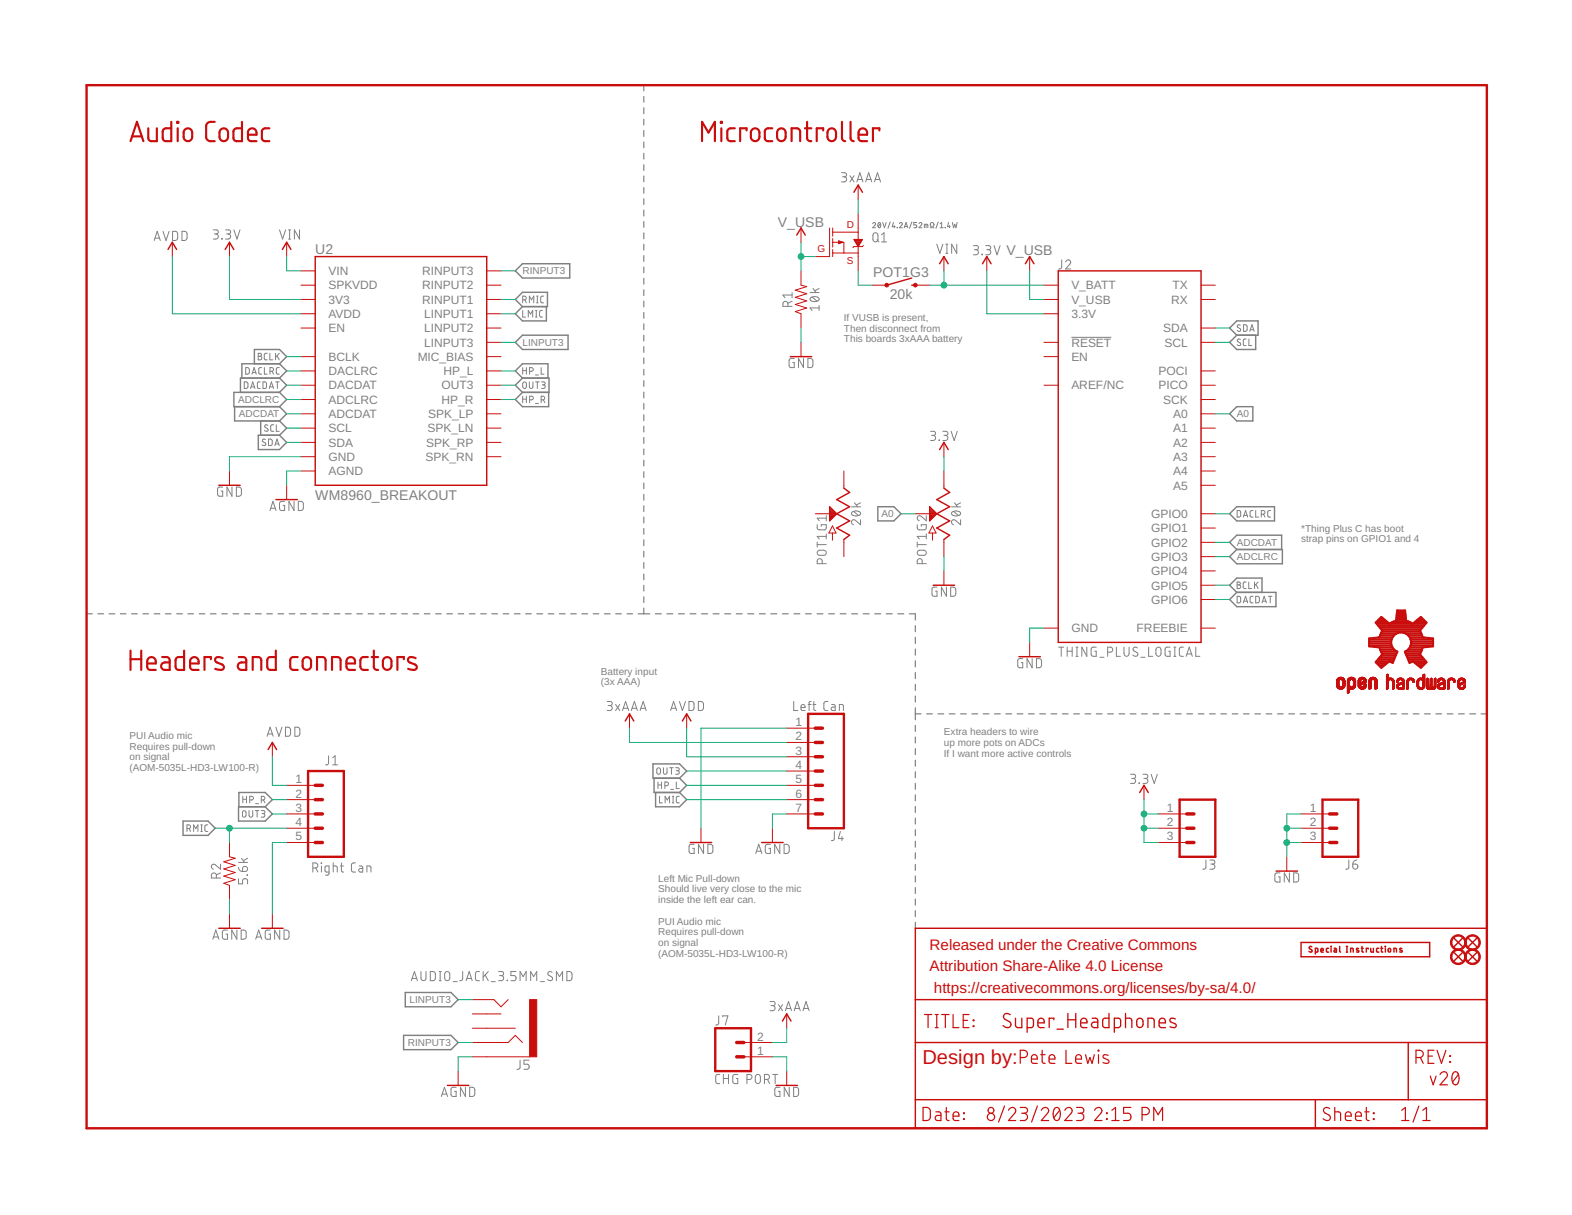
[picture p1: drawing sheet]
<svg xmlns="http://www.w3.org/2000/svg" width="279mm" height="216mm" viewBox="0 0 279 216" stroke-linecap="round" stroke-linejoin="round" font-family="sans-serif">
<defs><g id="words">
<text font-size="3.6" fill="#c90d0c" x="164" y="189.1">Design by:</text>
<g font-size="2.7" fill="#c90d0c">
<text x="165.2" y="168.8">Released under the Creative Commons</text>
<text x="165.2" y="172.6">Attribution Share-Alike 4.0 License</text>
<text x="166" y="176.4">https://creativecommons.org/licenses/by-sa/4.0/</text>
</g>
<g font-size="2.5" fill="#808080">
<text x="138.3" y="40.3">V_USB</text>
<text x="56" y="45.1">U2</text>
<text x="178.9" y="45.3">V_USB</text>
<text x="155.2" y="49.2">POT1G3</text>
<text x="158.1" y="53.2">20k</text>
<text x="56" y="88.8">WM8960_BREAKOUT</text>
</g>
<g font-size="2.1" fill="#808080">
<text x="58.4" y="51.4">SPKVDD</text>
<text x="58.4" y="48.9">VIN</text>
<text x="58.4" y="54">3V3</text>
<text x="75" y="54">RINPUT1</text>
<text x="75" y="51.4">RINPUT2</text>
<text x="75" y="48.9">RINPUT3</text>
<text x="190.4" y="54">V_USB</text>
<text x="190.4" y="51.4">V_BATT</text>
<text x="208.2" y="54">RX</text>
<text x="208.4" y="51.4">TX</text>
<text x="58.4" y="59.1">EN</text>
<text x="58.4" y="56.5">AVDD</text>
<text x="75.4" y="56.5">LINPUT1</text>
<text x="75.4" y="59.1">LINPUT2</text>
<text x="190.4" y="56.5">3.3V</text>
<text x="206.8" y="59.1">SDA</text>
<text x="58.4" y="64.1">BCLK</text>
<text x="74.2" y="64.1">MIC_BIAS</text>
<text x="75.4" y="61.6">LINPUT3</text>
<text x="190.4" y="61.6">RESET</text>
<text x="190.4" y="64.1">EN</text>
<text x="207" y="61.6">SCL</text>
<text x="58.4" y="71.7">ADCLRC</text>
<text x="58.4" y="69.2">DACDAT</text>
<text x="58.4" y="66.7">DACLRC</text>
<text x="78.5" y="69.2">OUT3</text>
<text x="78.5" y="71.8">HP_R</text>
<text x="78.8" y="66.7">HP_L</text>
<text x="190.4" y="69.2">AREF/NC</text>
<text x="205.9" y="69.2">PICO</text>
<text x="205.9" y="66.7">POCI</text>
<text x="206.8" y="71.8">SCK</text>
<text x="58.4" y="76.8">SCL</text>
<text x="58.4" y="74.3">ADCDAT</text>
<text x="76" y="76.8">SPK_LN</text>
<text x="76.1" y="74.3">SPK_LP</text>
<text x="208.5" y="74.3">A0</text>
<text x="208.5" y="76.8">A1</text>
<text x="58.4" y="81.9">GND</text>
<text x="58.4" y="79.4">SDA</text>
<text x="75.6" y="81.9">SPK_RN</text>
<text x="75.8" y="79.4">SPK_RP</text>
<text x="208.5" y="79.4">A2</text>
<text x="208.5" y="81.9">A3</text>
<text x="58.4" y="84.4">AGND</text>
<text x="208.5" y="84.4">A4</text>
<text x="208.5" y="87">A5</text>
<text x="204.6" y="94.6">GPIO1</text>
<text x="204.6" y="92.1">GPIO0</text>
<text x="204.6" y="99.7">GPIO3</text>
<text x="204.6" y="97.1">GPIO2</text>
<text x="204.6" y="107.3">GPIO6</text>
<text x="204.6" y="104.8">GPIO5</text>
<text x="204.6" y="102.2">GPIO4</text>
<text x="190.4" y="112.4">GND</text>
<text x="202" y="112.4">FREEBIE</text>
<text x="141.4" y="129">1</text>
<text x="141.4" y="131.6">2</text>
<text x="141.4" y="134.1">3</text>
<text x="141.4" y="136.7">4</text>
<text x="52.5" y="139.2">1</text>
<text x="52.5" y="141.7">2</text>
<text x="141.4" y="139.2">5</text>
<text x="141.4" y="141.7">6</text>
<text x="52.5" y="144.3">3</text>
<text x="52.5" y="146.8">4</text>
<text x="52.5" y="149.4">5</text>
<text x="141.4" y="144.3">7</text>
<text x="207.4" y="144.3">1</text>
<text x="207.4" y="146.8">2</text>
<text x="207.4" y="149.4">3</text>
<text x="232.8" y="144.3">1</text>
<text x="232.8" y="146.8">2</text>
<text x="232.8" y="149.4">3</text>
<text x="134.5" y="184.9">2</text>
<text x="134.5" y="187.4">1</text>
</g>
<g font-size="1.8" fill="#c90d0c">
<text x="150.5" y="40.5">D</text>
<text x="145.3" y="44.8">G</text>
<text x="150.5" y="46.9">S</text>
</g>
<g font-size="1.8" fill="#808080">
<text x="92.8" y="48.8">RINPUT3</text>
<text x="150" y="57">If VUSB is present,</text>
<text x="150" y="58.9">Then disconnect from</text>
<text x="92.8" y="61.5">LINPUT3</text>
<text x="150" y="60.8">This boards 3xAAA battery</text>
<text x="42.3" y="71.6">ADCLRC</text>
<text x="42.5" y="74.2">ADCDAT</text>
<text x="219.8" y="74.2">A0</text>
<text x="156.7" y="91.9">A0</text>
<text x="231.3" y="94.5">*Thing Plus C has boot</text>
<text x="219.8" y="99.6">ADCLRC</text>
<text x="219.8" y="97">ADCDAT</text>
<text x="231.3" y="96.4">strap pins on GPIO1 and 4</text>
<text x="106.8" y="119.9">Battery input</text>
<text x="106.8" y="121.8">(3x AAA)</text>
<text x="23" y="131.3">PUI Audio mic</text>
<text x="167.8" y="130.7">Extra headers to wire</text>
<text x="23" y="133.2">Requires pull-down</text>
<text x="23" y="135.1">on signal</text>
<text x="23" y="137">(AOM-5035L-HD3-LW100-R)</text>
<text x="167.8" y="132.6">up more pots on ADCs</text>
<text x="167.8" y="134.5">If I want more active controls</text>
<text x="117" y="156.7">Left Mic Pull-down</text>
<text x="117" y="158.6">Should live very close to the mic</text>
<text x="117" y="160.5">inside the left ear can.</text>
<text x="117" y="164.3">PUI Audio mic</text>
<text x="117" y="166.2">Requires pull-down</text>
<text x="117" y="168.1">on signal</text>
<text x="117" y="170">(AOM-5035L-HD3-LW100-R)</text>
<text x="72.8" y="178.3">LINPUT3</text>
<text x="72.5" y="185.9">RINPUT3</text>
</g>
</g></defs>
<g fill="none" stroke="#808080" stroke-width=".21">
<path d="M114.4 15.1v1.1M114.4 17.1v1.1M114.4 19.2v1M114.4 21.2v1M114.4 23.2v1M114.4 25.2v1M114.4 27.2v1.1M114.4 29.3v1M114.4 31.3v1M114.4 33.3v1M114.4 35.3v1M114.4 37.3v1.1"/>
<path d="M114.4 39.4v1M114.4 41.4v1M114.4 43.4v1M114.4 45.4v1M114.4 47.5v1M114.4 49.5v1M114.4 51.5v1M114.4 53.5v1M114.4 55.5v1.1M114.4 57.6v1M114.4 59.6v1M114.4 61.6v1"/>
<path d="M114.4 63.6v1M114.4 65.6v1.1M114.4 67.6v1.1M114.4 69.7v1M114.4 71.7v1M114.4 73.7v1M114.4 75.7v1.1M114.4 77.7v1.1M114.4 79.8v1M114.4 81.8v1M114.4 83.8v1M114.4 85.8v1"/>
<path d="M114.4 87.9v1M114.4 89.9v1M114.4 91.9v1M114.4 93.9v1M114.4 95.9v1.1M114.4 98v1M114.4 100v1M15.4 109.1h1M17.4 109.1h1M19.4 109.1h1M21.4 109.1h1M23.4 109.1h1"/>
<path d="M25.4 109.1h1M27.4 109.1h1M29.4 109.1h1M31.4 109.1h1M33.4 109.1h1M35.4 109.1h1M37.4 109.1h1M39.4 109.1h1M41.4 109.1h1M43.4 109.1h1M45.4 109.1h1M47.4 109.1h1"/>
<path d="M49.4 109.1h1M51.4 109.1h1M53.4 109.1h1M55.4 109.1h1M57.4 109.1h1M59.4 109.1h1M61.4 109.1h1M63.4 109.1h1M65.4 109.1h1M67.4 109.1h1M69.4 109.1h1M71.4 109.1h1"/>
<path d="M73.4 109.1h1M75.4 109.1h1M77.4 109.1h1M79.4 109.1h1M81.4 109.1h1M83.4 109.1h1M85.4 109.1h1M87.4 109.1h1M89.4 109.1h1M91.4 109.1h1M93.4 109.1h1M95.4 109.1h1"/>
<path d="M97.4 109.1h1M99.4 109.1h1M101.4 109.1h1M103.4 109.1h1M105.4 109.1h1M107.4 109.1h1M109.4 109.1h1M111.4 109.1h1M113.4 109.1h2.1M114.4 102v1M114.4 104v1M114.4 106v1.1"/>
<path d="M114.4 108.1v1M116.5 109.1h1M118.5 109.1h1.1M120.6 109.1h1M122.6 109.1h1.1M124.7 109.1h1.1M126.7 109.1h1.1M128.8 109.1h1.1M130.9 109.1h1M132.9 109.1h1.1M135 109.1h1M137 109.1h1.1"/>
<path d="M139.1 109.1h1M141.1 109.1h1.1M143.2 109.1h1M145.2 109.1h1.1M147.3 109.1h1M149.3 109.1h1.1M151.4 109.1h1M153.4 109.1h1.1M155.5 109.1h1M157.5 109.1h1.1M159.6 109.1h1M161.6 109.1h1.1v1.1"/>
<path d="M162.7 111.2v1M162.7 113.2v1.1M162.7 115.3v1.1M162.7 117.4v1.1M162.7 119.5v1.1M162.7 121.6v1.1M162.7 123.7v1.1M162.7 125.8v2.1M162.7 128.9v1.1M162.7 131v1M162.7 133v1.1M162.7 135.1v1"/>
<path d="M162.7 137.1v1.1M162.7 139.2v1.1M162.7 126.9h1M164.7 126.9h1M166.7 126.9h1M168.7 126.9h1M170.7 126.9h1M172.7 126.9h1.1M174.8 126.9h1M176.8 126.9h1M178.8 126.9h1M180.8 126.9h1"/>
<path d="M182.8 126.9h1M184.8 126.9h1M186.8 126.9h1M188.8 126.9h1M190.8 126.9h1.1M192.8 126.9h1.1M194.9 126.9h1M196.9 126.9h1M198.9 126.9h1M200.9 126.9h1M202.9 126.9h1M204.9 126.9h1"/>
<path d="M206.9 126.9h1M208.9 126.9h1.1M210.9 126.9h1.1M213 126.9h1M215 126.9h1M217 126.9h1M219 126.9h1M221 126.9h1M223 126.9h1M225 126.9h1M227.1 126.9h.9M229.1 126.9h1"/>
<path d="M231.1 126.9h1M233.1 126.9h1M235.1 126.9h1M237.1 126.9h1M239.1 126.9h1M241.1 126.9h1M243.1 126.9h1.1M245.2 126.9h1M247.2 126.9h1M249.2 126.9h1M251.2 126.9h1M253.2 126.9h1"/>
<path d="M255.2 126.9h1M257.2 126.9h1M259.2 126.9h1M261.2 126.9h1.1M263.2 126.9h1.1M162.7 141.2v1.1M162.7 143.3v1.1M162.7 145.4v1M162.7 147.4v1.1M162.7 149.5v1M162.7 151.5v1.1M162.7 153.6v1.1"/>
<path d="M162.7 155.7v1M162.7 157.7v1.1M162.7 159.8v1M162.7 161.8v1.1M162.7 163.9v1.1"/>
</g>
<g fill="none" stroke="#808080" stroke-width=".18">
<path d="M149.6 30.7h.5a.36 .36 0 0 1 .4 .4 .36 .36 0 0 1-.4 .3h-.3M150 31.4a.46 .46 0 0 1 .5 .5 .46 .46 0 0 1-.5 .4h-.4M151.1 31.2l.7 1.1M151.8 31.2l-.7 1.1M152.3 32.3l.5-1.6 .6 1.6M152.4 31.9h.8M153.9 32.3l.5-1.6 .5 1.6M154 31.9h.8M155.1 39.8a.26 .26 0 0 1 .4-.3 .26 .26 0 0 1 .1 .5l-.5 .5h.5M155.4 32.3l.6-1.6 .5 1.6M155.6 31.9h.8M156.2 39.6a.44 .44 0 0 1 .3 .4 .44 .44 0 0 1-.3 .4l-.2-.4z"/>
<path d="M156.5 39.8l-.4 .5M156.9 39.5l.3 1 .3-1M158.2 39.4l-.4 1.2M158.8 39.5l-.2 .8h.5M159.9 39.8a.26 .26 0 0 1 .3-.3 .26 .26 0 0 1 .1 .5l-.4 .5h.5M162.1 39.4l-.5 1.2M162.9 39.5h-.5v.5h.4l.1 .2-.1 .2-.4 .1M163.3 39.8a.26 .26 0 0 1 .4-.3 .26 .26 0 0 1 .1 .5l-.5 .5h.6M164.6 39.9v.6M166.8 39.4l-.5 1.2M167.1 39.8l.3-.3v1M168.6 39.5l-.2 .8h.5"/>
<path d="M169.3 39.5l.2 1 .2-.6 .2 .6 .2-1M27.4 42.7l.5-1.6 .6 1.6M27.5 42.3h.9M29 41.1l.5 1.6 .6-1.6M30.7 41.1h.4a.43 .43 0 0 1 .5 .5l-.1 1-.8 .1zM32.3 41.1l.8 .1a1.3 1.3 0 0 1 .1 1.2l-.2 .3h-.7zM37.9 40.9h.6a.36 .36 0 0 1 .3 .3 .36 .36 0 0 1-.3 .4h-.4M38.4 41.6a.46 .46 0 0 1 .4 .4 .46 .46 0 0 1-.4 .5h-.5M39.4 42.4l.1 .1zM40.1 40.9h.5a.36 .36 0 0 1 .4 .3 .36 .36 0 0 1-.4 .4h-.3M40.6 41.6a.46 .46 0 0 1 .4 .4 .46 .46 0 0 1-.4 .5h-.5M41.6 40.9l.5 1.6 .6-1.6"/>
<path d="M49.7 40.9l.5 1.6 .6-1.6M51.3 42.5h.3M51.3 40.9h.3M51.5 40.9v1.6M53.2 40.9v1.6l-.9-1.6v1.6M92.9 53.3h.5l.1-.3v-.3l-.6-.1v1.2M92.9 55.2v1.1h.5M93.3 53.3l.3 .5M93.9 56.3v-1.1l.4 .6 .4-.6v1.1M94.1 53.8v-1.2l.4 .7 .4-.7v1.2M95.2 56.3h.2M95.2 55.2h.2"/>
<path d="M95.3 55.2v1.1M95.4 52.6h.2M95.4 53.8h.2M95.5 52.6v1.2M96.4 55.2h-.4l-.1 .2v.8l.2 .1h.3M96.6 52.6l-.4 .1-.1 .2 .1 .8 .4 .1M140 54.4v-.4a.44 .44 0 0 0-.4-.5 .44 .44 0 0 0-.5 .5v.4h1.7M140.8 53.5l-.8 .4M140.8 52.4h-1.7l.4 .5M140.8 52v.9M144 52h1.6M144.1 52.9a1 1 0 0 1 1.5 .2 .95 .95 0 0 1-1.6 0z"/>
<path d="M144.3 52.8l.9 .7M144.5 51.3l.6 .7M145.6 54.7h-1.6l.3 .5M145.6 54.3v.9M145.6 51.3l-.8 .4M155.3 41.5l.1-.1a.44 .44 0 0 1 .6 .4v.7a.44 .44 0 0 1-.4 .5 .44 .44 0 0 1-.4-.5zM155.9 42.6l.3 .4M156.7 41.7l.4-.3v1.6M156.7 43h.9M158.9 40.1v.4M159.4 40.5h.1M160.7 40.5l.3-1 .4 1"/>
<path d="M160.8 40.2h.5M164.3 40.5v-.6h.6v.6M165.4 40.5h.1v-.3a.36 .36 0 0 1-.1-.5 .36 .36 0 0 1 .5 0 .36 .36 0 0 1-.1 .5v.3h.2M166.5 43.4l.5 1.6 .6-1.6M167.1 40.5h.5M168 40.5h.1M168.1 45h.4M168.1 43.4h.4M168.3 43.4v1.6M168.8 40.1v.4M170.1 43.4v1.6l-1-1.6v1.6M173 43.6h.5a.36 .36 0 0 1 .4 .4 .36 .36 0 0 1-.4 .4h-.3"/>
<path d="M173.5 44.4a.46 .46 0 0 1 .4 .4 .46 .46 0 0 1-.4 .5h-.5M174.5 45.2l.1 .1zM175.2 43.6h.5a.36 .36 0 0 1 .4 .4 .36 .36 0 0 1-.4 .4h-.3M175.6 44.4a.46 .46 0 0 1 .5 .4 .46 .46 0 0 1-.5 .5h-.4M176.7 43.6l.5 1.7 .6-1.7M188.7 46.2v1.4l-.2 .2h-.3M189.4 46.5a.45 .45 0 0 1 .6-.3 .45 .45 0 0 1 .2 .7l-.8 .9h.9M190.4 59.9h7.1M220.5 57.8l-.4-.1-.2 .3 .5 .4a.29 .29 0 0 1 0 .4 .29 .29 0 0 1-.4 0l-.1-.1M221 57.7h.5l.1 .2v.8l-.3 .2h-.3zM222.1 58.9l.4-1.2 .4 1.2M222.2 58.6h.6"/>
<path d="M43.4 67.9h.5l.1 .2v.7l-.1 .2h-.5zM43.7 65.3h.4l.2 .2v.7l-.2 .3h-.4zM44.5 69l.4-1.1 .4 1.1M44.6 68.7h.6M44.8 66.5l.4-1.2 .4 1.2M44.9 66.2h.6M45.9 62.8l.5 .1 .1 .2-.3 .2 .3 .3a.28 .28 0 0 1-.3 .3h-.3zM45.9 63.3h.3M46.2 67.9h-.3l-.2 .2 .1 .9h.4M46.5 65.3l-.4 .1-.1 .2v.7l.5 .2M46.7 67.9h.5l.1 .2v.7l-.1 .2h-.5zM47 65.3v1.2h.5"/>
<path d="M47.2 78.1l-.4-.1-.2 .3 .1 .1 .4 .3a.32 .32 0 0 1 0 .5 .32 .32 0 0 1-.5-.2M47.5 62.8h-.4l-.1 .3v.7l.1 .1h.4M47.6 75.6l-.3-.1-.2 .1v.3l.4 .3a.32 .32 0 0 1 0 .5 .32 .32 0 0 1-.5-.2M47.7 78h.5l.2 .2v.8l-.2 .2h-.5zM47.9 69l.3-1.1 .4 1.1M47.9 68.7h.6M48 62.8v1.1h.5M48 66l.6-.2v-.4l-.6-.1v1.2M48.4 66l.2 .5M48.6 75.5h-.4l-.1 .2v.8l.5 .1M48.9 79.2l.3-1.2 .4 1.2M48.9 78.9h.6"/>
<path d="M49 67.9h.6M49 62.8v1.1M49.1 75.5v1.1h.5M49.2 63.2l.4 .7M49.3 67.9v1.1M49.6 65.3l-.4 .1-.1 .2v.7l.5 .2M49.6 62.8l-.6 .7M92.9 65.3v1.2M92.9 70.4v1.2M92.9 65.8h.7M92.9 70.9h.7M93 67.9h.3l.3 .3-.1 .7-.2 .1h-.3l-.1-.3z"/>
<path d="M93.6 65.3v1.2M93.6 70.4v1.2M94.1 67.9v1l.2 .1 .4-.1v-1M94.1 66l.6-.2v-.4l-.6-.1v1.2M94.1 71.1l.6-.2v-.4l-.6-.1v1.2M95.2 66.6h.5M95.2 71.7h.5M95.2 67.9h.6M95.5 67.9v1.1M96.2 71.1l.6-.2v-.4l-.6-.1v1.2M96.2 65.3v1.2h.5M96.2 67.9h.6l.1 .2-.1 .3h-.4"/>
<path d="M96.6 68.4l.2 .1v.4l-.6 .1M96.6 71.1l.2 .5M141.2 63.7h-.6l-.3 .2v1.2l.2 .2h.7v-.9h-.3M142.8 63.7v1.6l-.9-1.6v1.6M143.6 63.7l.8 .1 .1 1.1a.43 .43 0 0 1-.5 .4h-.4zM165.4 76.6h.5a.36 .36 0 0 1 .4 .4 .36 .36 0 0 1-.4 .4h-.3M165.8 77.4a.46 .46 0 0 1 .5 .4 .46 .46 0 0 1-.5 .5h-.4M166.9 78.2l.1 .1zM167.6 76.6h.5a.36 .36 0 0 1 .4 .4 .36 .36 0 0 1-.4 .4h-.3M168 77.4a.46 .46 0 0 1 .5 .4 .46 .46 0 0 1-.5 .5h-.4M169.1 76.6l.5 1.7 .5-1.7M220.5 60.3a.29 .29 0 0 0-.5 0 .29 .29 0 0 0 0 .4l.4 .2a.32 .32 0 0 1 0 .5 .32 .32 0 0 1-.5-.1"/>
<path d="M221.5 60.2l-.4 .1-.1 .2v.8l.5 .1M222 60.2v1.2h.5M39.6 86.6h-.7l-.2 .2v1l.2 .4h.7v-.9h-.3M41.2 86.6v1.6l-.9-1.6v1.6M42 86.6h.5a.43 .43 0 0 1 .4 .4v.7a.43 .43 0 0 1-.4 .5h-.5zM48 90.7l.5-1.6 .6 1.6M48.1 90.3h.8M50.6 89.1h-.7l-.2 .2v1.1l.2 .3h.7v-.9h-.3M52.3 89.1v1.6l-.9-1.6v1.6M53 89.1h.5a.43 .43 0 0 1 .4 .4v.8a.43 .43 0 0 1-.4 .4h-.5zM145.2 93.2l.1 .7 .2 .2h1.1l.2-.2 .1-.7h-.9v.3M145.2 96.8h1.7"/>
<path d="M145.2 96.3v.9M145.4 97.9a1.3 1.3 0 0 1 1.2-.1 .45 .45 0 0 1 .2 .5 .45 .45 0 0 1-.4 .4h-.7a.44 .44 0 0 1-.4-.3 .44 .44 0 0 1 .1-.5zM146.9 95.3h-1.7l.4 .5M146.9 91.6v.9M146.9 94.9v.9M146.9 92.1h-1.7l.4 .4M151.3 90.1h1.7M151.4 91a1 1 0 0 1 1.6 .2 .95 .95 0 0 1-1.7 0zM151.7 90.9l.9 .7M151.9 89.3l.5 .8M153 92.4v.9l-.9-.8a.45 .45 0 0 0-.7 .1 .45 .45 0 0 0 .3 .7M153 89.3l-.8 .4"/>
<path d="M163 93.2v.7l.2 .2h1.2l.2-.2v-.7h-.9v.3M163 96.3v.9M163 96.8h1.6M163.2 97.9a1.3 1.3 0 0 1 1.2-.1 .45 .45 0 0 1 .2 .5 .45 .45 0 0 1-.4 .4h-.7a.44 .44 0 0 1-.5-.3 .44 .44 0 0 1 .2-.5zM164.6 91.6v.9l-.9-.7a.45 .45 0 0 0-.7 .1 .45 .45 0 0 0 .4 .6M164.6 95.3h-1.6l.4 .5M164.6 94.9v.9M169.1 90.1h1.6M169.2 91a1 1 0 0 1 1.5 .2 .97 .97 0 0 1-1.6 0zM169.5 90.9l.9 .7M169.7 89.3l.5 .8M170.7 92.4v.9l-.9-.8a.45 .45 0 0 0-.7 .1 .45 .45 0 0 0 .4 .7"/>
<path d="M170.7 89.3l-.7 .4M219.9 90.7h.4l.2 .2v.8l-.2 .2h-.4zM221 91.9l.4-1.2 .4 1.2M221.1 91.6h.6M222.7 90.7l-.4 .1-.1 .2v.7l.5 .2M223.2 90.7v1.2h.5M224.2 91.4l.6-.2v-.4l-.6-.1v1.2M224.6 91.4l.2 .5M225.8 90.7l-.4 .1-.1 .2v.7l.5 .2M146.1 100.2v-.5a.44 .44 0 0 0-.4-.4 .44 .44 0 0 0-.5 .4v.5h1.7M163.9 100.2v-.5a.44 .44 0 0 0-.4-.4 .44 .44 0 0 0-.5 .4v.5h1.6M166.5 104.3l-.6 .1-.2 .1v1.1l.2 .3 .6 .1v-.9h-.2"/>
<path d="M168.2 104.3v1.7l-.9-1.7v1.7M169 104.3h.4a.43 .43 0 0 1 .5 .5l-.1 1-.8 .2zM181.8 117l-.7 .1-.2 .1v1.1l.2 .3 .7 .1v-.9h-.3M183.5 117v1.7l-1-1.7v1.7M184.2 117h.5a.44 .44 0 0 1 .4 .5v.7a.47 .47 0 0 1-.4 .5h-.5zM188.2 115h.9M188.6 115v1.6M189.7 115v1.6M189.7 115.7h.9M190.6 115v1.6M191.2 115h.4M191.2 116.6h.4"/>
<path d="M191.4 115v1.6M193.2 115v1.6l-.9-1.6v1.6M194.8 115h-.6l-.2 .2-.1 1 .1 .3 .8 .1v-.9h-.2M195.5 116.8h.7M196.9 115.9h.4a.44 .44 0 0 0 .5-.5 .44 .44 0 0 0-.5-.4h-.4v1.6M198.4 115v1.6h.7M199.8 115v1.2a.46 .46 0 0 0 .4 .4 .46 .46 0 0 0 .5-.4v-1.2M202.1 115.1a.41 .41 0 0 0-.5-.1 .41 .41 0 0 0-.1 .6l.6 .4a.37 .37 0 0 1 .1 .5 .37 .37 0 0 1-.5 .1l-.4-.2M202.8 116.8h.7M204.2 115v1.6h.7M205.6 115.1l.1-.1a.44 .44 0 0 1 .7 .4v.8a.46 .46 0 0 1-.5 .4 .46 .46 0 0 1-.5-.4v-.8zM208 115h-.7l-.2 .2v1l.2 .4h.7v-.9h-.3"/>
<path d="M208.6 115h.4M208.6 116.6h.4M208.8 115v1.6M210.3 115h-.5l-.2 .4v1l.4 .2h.3M210.8 116.6l.6-1.6 .5 1.6M211 116.2h.8M212.5 115v1.6h.8M219.9 103.4l.5 .1v.3l-.2 .1 .3 .3-.2 .3-.4 .1zM219.9 106h.4l.2 .2v.6l-.2 .3h-.4zM219.9 103.9h.3M221 107.1l.4-1.1 .4 1.1M221.1 106.8h.6"/>
<path d="M221.5 103.4h-.4l-.1 .3v.7l.1 .2h.4M222 103.4v1.2h.5M222.7 106h-.4l-.1 .2v.8l.2 .1h.3M223 103.4v1.2M223.2 106h.4l.2 .2v.6l-.2 .3h-.4zM223.2 103.9l.4 .7M223.6 103.4l-.6 .7M224.3 107.1l.4-1.1 .4 1.1M224.4 106.8h.6M225.4 106h.7M225.8 106v1.1M47.5 130.8l.5-1.6 .6 1.6"/>
<path d="M47.6 130.4h.8M49 129.2l.6 1.6 .5-1.6M50.7 129.2l.8 .1a1.3 1.3 0 0 1 .1 1.3l-.2 .2h-.7zM52.4 129.2h.5a.43 .43 0 0 1 .4 .5v.7a.43 .43 0 0 1-.4 .4h-.5zM58.4 134.3v1.4l-.2 .2h-.3M59.1 135.9h.9M59.1 134.7l.5-.4v1.6M107.9 124.7h.6a.36 .36 0 0 1 .3 .3 .36 .36 0 0 1-.3 .4h-.4M108.4 125.4a.44 .44 0 0 1 .4 .4 .44 .44 0 0 1-.4 .5h-.5M109.4 125.2l.8 1.1M110.2 125.2l-.8 1.1M110.6 126.3l.6-1.6 .5 1.6"/>
<path d="M110.8 125.9h.8M112.2 126.3l.6-1.6 .5 1.6M112.4 125.9h.8M113.8 126.3l.5-1.6 .6 1.6M113.9 125.9h.8M116.8 136.6l.2-.2 .3 .2 .1 .7-.3 .3-.3-.2zM116.9 139v1.1M116.9 139.5h.7M117.6 139v1.1M117.9 136.4v1l.3 .2 .3-.2 .1-1M118.2 139.6l.5-.1v-.4l-.5-.1v1.1M119 136.4h.7"/>
<path d="M119.2 126.3l.5-1.6 .6 1.6M119.3 125.9h.8M119.3 136.4v1.2M120.1 136.4h.4l.2 .2-.1 .3h-.4M120.2 139v1.1h.5M120.4 136.9l.3 .3v.3l-.6 .1M120.8 124.7l.5 1.6 .5-1.6M122.4 124.7h.5a.43 .43 0 0 1 .5 .4v.7a.43 .43 0 0 1-.5 .5h-.5zM124.1 124.7l.8 .1a1.3 1.3 0 0 1 .1 1.2l-.2 .2-.7 .1zM141.1 124.7v1.6h.7M142.4 125.7h.7a.38 .38 0 0 0-.3-.5 .38 .38 0 0 0-.4 .3l.1 .7 .6 .1M143.6 125.2h.6"/>
<path d="M144.2 124.7h-.3l-.1 .2v1.4M144.5 125.2h.5M144.7 124.7v1.4l.3 .2M147.2 124.7h-.5l-.3 .3 .1 1 .2 .2 .5 .1M147.8 125.2h.5l.1 .1v1l-.6-.1v-.4l.6-.2M149.2 126.3v-1.1h.4l.3 .1v1M200.9 137.6h.6a.37 .37 0 0 1 .3 .4 .37 .37 0 0 1-.3 .3h-.4M201.4 138.3a.44 .44 0 0 1 .4 .5 .44 .44 0 0 1-.4 .4h-.5M202.4 139.1l.1 .1zM203.1 137.6h.6a.37 .37 0 0 1 .3 .4 .37 .37 0 0 1-.3 .3h-.4M203.6 138.3a.44 .44 0 0 1 .4 .5 .44 .44 0 0 1-.4 .4h-.5M204.6 137.6l.5 1.6 .6-1.6"/>
<path d="M33.2 147.2l.6-.1v-.4l-.6-.1v1.1M33.6 147.2l.3 .5M34.4 147.7v-1.1l.4 .6 .4-.6v1.1M35.7 146.6h.3M35.7 147.7h.3M35.8 146.6v1.1M36.9 146.6h-.4l-.1 .2v.8l.5 .1M38.5 156v-.4a.44 .44 0 0 0-.5-.5 .44 .44 0 0 0-.4 .5v.4h1.6M39.2 153.6v.9l-.9-.8a.44 .44 0 0 0-.7 .1 .44 .44 0 0 0 .3 .7M39.2 155.1l-.7 .4M42.4 156.1v1h.7v-.6a.45 .45 0 0 1 .5-.4 .45 .45 0 0 1 .4 .4v.6M42.4 154.1a.7 .7 0 0 0 .7 .8"/>
<path d="M42.4 153.2h1.6M42.9 152.5l.6 .7M43.2 141.5v1.2M43.2 142h.6M43.2 144.1h.3l.2 .1v.8l-.2 .2-.4-.2zM43.2 154.1a.46 .46 0 0 1 .8 .1 .46 .46 0 0 1-.4 .7h-.5zM43.8 141.5v1.2M43.9 155.4l.1 .2zM44 152.5l-.8 .4M44.3 144v.9l.2 .3 .4-.2v-1M44.4 142.2l.6-.2v-.4l-.6-.1v1.2M45.4 144h.6"/>
<path d="M45.4 142.8h.6M45.7 144v1.2M46.4 142.2l.6-.2v-.4l-.6-.1v1.2M46.4 144l.5 .1 .2 .2-.2 .2-.3 .1M46.8 144.6l.2 .1v.4l-.6 .1M46.8 142.2l.3 .5M55.6 154.2h.4a.46 .46 0 0 0 .5-.4 .46 .46 0 0 0-.5-.5h-.4v1.7M56.1 154.2l.4 .8M57.1 153.3l.1 .1zM57.1 153.9v1.1M58.5 155l-.6-.1-.1-.1v-.7l.1-.2h.6v1.3l-.2 .3h-.5M59.2 153.9l.7 .1v1"/>
<path d="M59.2 153.3v1.7M60.5 153.9h.5M60.7 153.3v1.5l.3 .2M63.2 153.3l-.5 .1-.2 .3v1l.2 .2 .5 .1M63.8 153.9h.5l.2 .3v.8l-.6-.1-.1-.2v-.2l.7-.2M65.2 155v-1.1l.7 .1v1M117.2 141.5v1.2h.5M118.2 142.7v-1.2l.4 .7 .4-.7v1.2M119.2 140.3h.5M119.5 142.7h.3M119.5 141.5h.3M119.6 141.5v1.2"/>
<path d="M120.7 141.5h-.3l-.2 .3v.7l.5 .2M123.4 150h-.6l-.3 .3v1l.2 .3 .7 .1v-1h-.3M125.1 150v1.7l-1-1.7v1.7M125.8 150l.6 .1 .3 .2v.9a.43 .43 0 0 1-.4 .5h-.5zM134.3 151.7l.6-1.7 .5 1.7M134.5 151.3h.8M136.9 150h-.5l-.3 .3-.1 1 .2 .3 .7 .1v-1h-.2M138.6 150v1.7l-.9-1.7v1.7M139.4 150l.7 .2a1.3 1.3 0 0 1 .1 1.2l-.2 .2-.6 .1zM148.3 147.7v1.5l-.2 .2h-.3M149.4 147.7l-.4 1.3h.9M149.6 148.7v.7"/>
<path d="M214.3 152.8v1.4l-.2 .2-.3 .1M215 152.8h.6a.36 .36 0 0 1 .3 .4 .36 .36 0 0 1-.3 .3h-.4M215.5 153.5a.46 .46 0 0 1 .4 .5 .46 .46 0 0 1-.4 .5h-.5M227.5 155.1h-.6l-.3 .2v1.1l.2 .3h.7v-.9h-.3M229.2 155.1v1.6l-.9-1.6v1.6M229.9 155.1h.5a.44 .44 0 0 1 .4 .5v.7a.43 .43 0 0 1-.4 .4h-.5zM239.7 152.8v1.4l-.2 .2-.3 .1M240.4 153.5h.6a.45 .45 0 0 1 .3 .5 .45 .45 0 0 1-.4 .4 .45 .45 0 0 1-.5-.4zM241.2 152.8a.74 .74 0 0 0-.8 .7M37.8 166.9l.6-1.6 .5 1.6M38 166.5h.8M40.4 165.3h-.6l-.2 .2-.1 1 .3 .4h.6v-.9h-.2"/>
<path d="M42.1 165.3v1.6l-.9-1.6v1.6M42.9 165.3h.4a.43 .43 0 0 1 .5 .4v.8a.43 .43 0 0 1-.5 .4h-.4zM45.4 166.9l.6-1.6 .5 1.6M45.6 166.5h.8M48 165.3h-.6l-.2 .2-.1 1 .3 .4h.6v-.9h-.2M49.7 165.3v1.6l-.9-1.6v1.6M50.5 165.3h.4a.43 .43 0 0 1 .5 .4v.8a.43 .43 0 0 1-.5 .4h-.4zM73.1 174.3l.6-1.7 .5 1.7M73.2 173.9h.9M74.8 172.6v1.2a.44 .44 0 0 0 .5 .5 .44 .44 0 0 0 .4-.5v-1.2M76.5 172.6h.4a.43 .43 0 0 1 .5 .5v.7a.44 .44 0 0 1-.5 .5h-.4zM78.1 172.6h.3"/>
<path d="M78.1 174.3h.3M78.2 172.6v1.7M79.2 172.8l.3-.2 .3 .2a1.33 1.33 0 0 1 .1 1.2l-.4 .3a.44 .44 0 0 1-.5-.5zM80.5 174.4h.8M82.2 172.6v1.4l-.2 .2-.3 .1M82.8 174.3l.6-1.7 .5 1.7M83 173.9h.8M85.2 172.6l-.5 .1-.2 .3 .1 1.2 .6 .1M85.9 172.6v1.7M86.2 173.3l.6 1M86.8 172.6l-.9 1M87.3 174.4h.7"/>
<path d="M88.6 172.6h.6a.36 .36 0 0 1 .3 .4 .36 .36 0 0 1-.3 .4h-.4M89.1 173.4a.46 .46 0 0 1 .4 .4 .46 .46 0 0 1-.4 .5h-.5M90.1 174.2l.1 .1zM91.7 172.6h-.9v.8h.6a.46 .46 0 0 1 .3 .4 .46 .46 0 0 1-.3 .5h-.6M92.4 174.3v-1.7l.6 .9 .5-.9v1.7M94.3 174.3v-1.7l.5 .9 .6-.9v1.7M96.1 174.4h.7M98.1 172.8l-.5-.1-.2 .3 .1 .2 .5 .4a.41 .41 0 0 1 .1 .6 .41 .41 0 0 1-.6 0l-.2-.2M98.9 174.3v-1.7l.5 .9 .6-.9v1.7M100.8 172.6h.4a.43 .43 0 0 1 .5 .5v.7a.44 .44 0 0 1-.5 .5h-.4zM136.9 178h.5a.36 .36 0 0 1 .4 .3 .36 .36 0 0 1-.4 .4h-.3M137.3 178.7a.46 .46 0 0 1 .5 .4 .46 .46 0 0 1-.5 .5h-.4"/>
<path d="M138.4 178.5l.7 1.1M139.1 178.5l-.7 1.1M139.6 179.6l.5-1.6 .6 1.6M139.7 179.2h.8M141.2 179.6l.5-1.6 .5 1.6M141.3 179.2h.8M142.7 179.6l.6-1.6 .5 1.6M142.9 179.2h.8M78.4 194.8l.6-1.6 .5 1.6M78.6 194.4h.8M81.1 193.2h-.7l-.2 .2v1.1l.2 .3h.7v-.9h-.3M82.7 193.2v1.6l-.9-1.6v1.6"/>
<path d="M83.5 193.2h.4a.43 .43 0 0 1 .5 .5l-.1 1-.8 .1zM92.4 188.4v1.4l-.2 .2h-.3M94 188.4h-.9v.7h.6a.46 .46 0 0 1 .4 .5 .46 .46 0 0 1-.4 .4h-.6M127.7 180.5v1.4l-.2 .2h-.3M127.9 190.9h-.5l-.2 .4v1l.2 .2 .5 .1M128.5 180.7v-.2h.9l-.5 1.6M128.6 190.9v1.7M128.6 191.6h.9M129.5 190.9v1.7M131.1 190.9h-.6l-.2 .2-.1 1.1 .3 .3 .6 .1v-1h-.2M132.8 191.8h.4a.44 .44 0 0 0 .5-.4 .44 .44 0 0 0-.5-.5h-.4v1.7M134.4 191.1l.1-.2a.46 .46 0 0 1 .6 .5v.7a.46 .46 0 0 1-.4 .5 .46 .46 0 0 1-.5-.5v-.7z"/>
<path d="M135.9 191.8h.4a.44 .44 0 0 0 .5-.4 .44 .44 0 0 0-.5-.5h-.4v1.7M136.4 191.8l.4 .8M137.3 190.9h.9M137.8 190.9v1.7M138.6 193.2h-.7l-.2 .2 .1 1.3 .8 .1v-.9h-.3M140.3 193.2v1.6l-.9-1.6v1.6M141.1 193.2h.4a.43 .43 0 0 1 .4 .5l-.1 1-.7 .1z"/>
</g>
<g fill="none" stroke="#808080" stroke-width=".25">
<path d="M91.6 53.2l1.3-1.3h4.4v2.6h-4.4zM91.6 48.1l1.3-1.2h8.4v2.5h-8.4zM92.9 54.5l-1.3 1.3 1.3 1.2h4.2v-2.5M218.5 58.3l1.3-1.3h3.8v2.6h-3.8zM219.8 59.6l-1.3 1.2 1.3 1.3h3.4v-2.5M41.7 72.3v2.5h8M45.2 64.6v-2.5h4.5l1.2 1.3-1.2 1.2M45.9 77.3h3.8l1.2 1.3-1.2 1.3h-3.8zM46.3 74.8v2.5M49.7 74.8l1.2 1.3-1.2 1.2M49.7 64.6h-6.7v2.6M49.7 67.2h-7v2.5"/>
<path d="M49.7 69.7h-8.1v2.6h8.1M49.7 64.6l1.2 1.3-1.2 1.3M49.7 67.2l1.2 1.3-1.2 1.2M49.7 69.7l1.2 1.3-1.2 1.3M49.7 72.3l1.2 1.2-1.2 1.3M91.6 60.8l1.3-1.2h8.1v2.5h-8.1zM92.9 67.2l-1.3-1.3 1.3-1.3h4.5v2.6M92.9 67.2h4.7v2.5h-4.7M92.9 69.7l-1.3 1.3 1.3 1.3h4.6v-2.6M92.9 67.2l-1.3 1.3 1.3 1.2M218.5 73.5l1.3-1.2h2.9v2.5h-2.9zM156 90h2.9l1.2 1.3-1.2 1.3h-2.9z"/>
<path d="M218.5 91.3l1.3-1.3h6.7v2.6h-6.7zM218.5 98.9l1.3-1.3h8.1v2.6h-8.1zM219.8 97.6l-1.3-1.2 1.3-1.3h8v2.5M219.8 105.3l-1.3-1.3 1.3-1.3h4.5v2.6M219.8 105.3h7v2.5h-7l-1.3-1.3zM116.1 135.7h4.7l1.2 1.3-1.2 1.3h-4.7zM116.2 138.3v2.5h4.6M120.8 138.3l1.2 1.3-1.2 1.2M32.5 145.9h4.5l1.2 1.3-1.2 1.2h-4.5zM42.4 143.4h4.7l1.3 1.2-1.3 1.3h-4.7zM42.5 143.4v-2.6h4.6l1.3 1.3-1.3 1.3M116.5 140.8v2.6h4.3l1.2-1.3-1.2-1.3"/>
<path d="M72 176.4h8.2l1.2 1.2-1.2 1.3h-8.2zM71.7 184h8.5l1.2 1.3-1.2 1.2h-8.5z"/>
</g>
<g fill="none" stroke="#c90d0c" stroke-width=".21">
<path d="M147.4 92.5h.1M147.4 92.3h.3M147.4 92.1h.5M147.4 92h.7M147.4 91.8h.8M147.4 91.6h1M147.4 91.5h1.2M147.4 91.3h1.3M147.4 91.1h1.1M147.4 90.9h1M147.4 90.8h.8M147.4 90.6h.6"/>
<path d="M147.4 90.4h.4M147.4 90.3h.3M147.4 90.1h.1M147.4 90l1.3 1.3-1.3 1.3zM165.2 90l1.3 1.3-1.3 1.3zM165.2 92.5h.1M165.2 92.3h.3M165.2 92.1h.5M165.2 92h.6M165.2 91.8h.8M165.2 91.6h1M165.2 91.5h1.1"/>
<path d="M165.2 91.3h1.3M165.2 91.1h1.1M165.2 90.9h.9M165.2 90.8h.8M165.2 90.6h.6M165.2 90.4h.4M165.2 90.3h.2M165.2 90.1h.1M164.1 196.8h.8l.4 .4v1.5l-.4 .4h-.8zM164.3 180.3h1.3M165 180.3v2.3M166.2 180.3h.6"/>
<path d="M166.2 182.6h.6M166.3 197.6h.7l.2 .2v1.3h-.6a.46 .46 0 0 1-.4-.4 .46 .46 0 0 1 .4-.5h.6M166.5 180.3v2.3M167.4 180.3h1.3M167.9 197.6h.8M168 180.3v2.3M168.2 196.8v2.1l.2 .2h.3M169.4 198.3h1a.54 .54 0 0 0-.3-.7 .54 .54 0 0 0-.7 .5l.1 .9 .9 .1M169.4 180.3v2.3h1M171.2 181.3h.8M171.3 197.8h.1v.1h-.1zM171.3 198.8h.1v.1h-.1z"/>
<path d="M172.2 180.3h-1v2.3h1M173 181.3h.1v.1h-.1zM173 182.3h.1v.1h-.1zM178.5 196.5l-1 2.9M179.2 197.3a.64 .64 0 0 1 1-.5 .64 .64 0 0 1 .1 1l-1.1 1.3h1.3M181.3 187.9h.7a.65 .65 0 0 0 .6-.6 .65 .65 0 0 0-.6-.7h-.7v2.4M181.3 196.8h.8a.52 .52 0 0 1 .5 .5 .52 .52 0 0 1-.5 .5h-.5M182 197.8a.65 .65 0 0 1 .6 .7 .65 .65 0 0 1-.6 .6h-.7M183.3 188.2h1.1a.55 .55 0 0 0-.4-.8 .55 .55 0 0 0-.7 .5l.1 .9 1 .2M184.4 196.5l-1.1 2.9M185 187.4h.8M185.1 197.3a.64 .64 0 0 1 .9-.5 .64 .64 0 0 1 .2 1l-1.1 1.3h1.3"/>
<path d="M185.2 186.6l.1 2.1 .2 .2 .3 .1M186.5 188.2h1a.55 .55 0 0 0-.4-.8 .55 .55 0 0 0-.6 .5l.1 .9 .9 .2M187.4 197a.55 .55 0 0 1 .7-.2 .55 .55 0 0 1 .3 .6 1.48 1.48 0 0 1-.4 1.7h-.2a1.08 1.08 0 0 1-.6-1.4zM188.3 197.3l-1 1.3M189.3 197.3a.65 .65 0 0 1 .9-.5 .65 .65 0 0 1 .2 1l-1.1 1.3h1.3M189.5 186.6v2.4h1M191.2 188.2h1a.55 .55 0 0 0-.3-.8 .55 .55 0 0 0-.7 .5l.1 .9 .9 .2M191.3 196.8h.8a.52 .52 0 0 1 .5 .5 .52 .52 0 0 1-.5 .5h-.5M192 197.8a.65 .65 0 0 1 .6 .7 .65 .65 0 0 1-.6 .6h-.7M192.9 187.4l.4 1.6 .4-1.1 .4 1.1 .4-1.6M194.5 197.3a.64 .64 0 0 1 1-.5 .64 .64 0 0 1 .1 1l-1.1 1.3h1.4M195.2 186.6h.1v.2h-.1z"/>
<path d="M195.2 187.4v1.6M196.7 198.8h.1v.1h-.1zM196.7 197.8h.1v.1h-.1zM197 187.5a.59 .59 0 0 0-1 .2l.1 .3 .8 .3a.33 .33 0 0 1 .2 .4 .33 .33 0 0 1-.3 .3l-.8-.2M197.6 199.1h1.3M197.6 197.3l.7-.5v2.3M201 196.8h-1.3v1h.8a.66 .66 0 0 1 .5 .7 .66 .66 0 0 1-.5 .6h-.8M203 198.1h.6a.65 .65 0 0 0 .7-.7 .65 .65 0 0 0-.7-.6h-.6v2.3M205.1 199.1v-2.3l.7 1.3 .8-1.3v2.3M236.3 197a.58 .58 0 0 0-.8-.1 .58 .58 0 0 0 0 .9l.7 .3a.54 .54 0 0 1 .2 .8 .54 .54 0 0 1-.8 .2l-.4-.3M237.2 197.6l1 .1 .1 1.4M237.2 196.8v2.3"/>
<path d="M239.1 198.3h1.1a.54 .54 0 0 0-.4-.7 .54 .54 0 0 0-.7 .5l.1 .9 1 .1M240.9 198.3h1.1a.54 .54 0 0 0-.4-.7 .54 .54 0 0 0-.7 .5l.1 .9 1 .1M242.6 197.6h.8M242.8 196.8l.1 2.1 .2 .2h.3M244.1 198.8h.1v.1h-.1zM244.1 197.8h.1v.1h-.1zM249.1 199.1h1.3M249.1 197.3l.7-.5v2.3M251.7 187.9h.6a.65 .65 0 0 0 .7-.6 .65 .65 0 0 0-.7-.7h-.6v2.4M252.2 196.5l-1.1 2.9M252.5 187.9l.5 1.1M252.9 199.1h1.3"/>
<path d="M252.9 197.3l.6-.5v2.3M253.8 187.7h.8M254.2 191.2l.5 1.6 .5-1.6M254.9 186.6h-1.1v2.4h1.1M255.4 186.6l.8 2.4 .8-2.4M255.9 190.9a.65 .65 0 0 1 1-.4 .65 .65 0 0 1 .2 1l-1.2 1.3h1.4M257.7 187.6h.1v.1h-.1zM257.7 188.6h.1v.2h-.1zM258.3 190.6a.53 .53 0 0 1 .6-.1 .53 .53 0 0 1 .3 .5 1.53 1.53 0 0 1-.4 1.7l-.1 .1a1.4 1.4 0 0 1-.4-2.2zM259.2 190.9l-1 1.4"/>
<circle cx="176.1" cy="197.3" r=".52"/>
<circle cx="176.1" cy="198.5" r=".65"/>
</g>
<g fill="none" stroke="#c90d0c" stroke-width=".38">
<path d="M23.2 25.1l1.1-3.4 1.2 3.4M23.5 24.2h1.7M26.4 22.8v1.9l.2 .3 .3 .1h1v-2.3M30.4 21.7v3.4l-1.3-.1-.2-.5 .1-1.4 .5-.3h.9M31.5 21.7h.2v.1h-.2zM31.6 22.8v2.3M32.8 23.1a.76 .76 0 0 1 .8-.3 .76 .76 0 0 1 .6 .8v.7a.76 .76 0 0 1-.8 .8 .76 .76 0 0 1-.8-.8l.1-1zM38.2 21.7h-.8a.77 .77 0 0 0-.8 .7v1.9a.74 .74 0 0 0 .8 .8h.8M39.2 23.1a.76 .76 0 0 1 .8-.3 .76 .76 0 0 1 .5 .8v.7a.76 .76 0 0 1-.7 .8 .76 .76 0 0 1-.8-.8v-.7zM43 21.7v3.4l-1.3-.1-.2-.5 .1-1.4 .5-.3h.9M44.1 23.9h1.5a.8 .8 0 0 0-.5-1.1 .8 .8 0 0 0-1 .8v1.1l.2 .3 1.3 .1M47.9 22.8h-1l-.2 .3-.2 .3 .2 1.4 .2 .3h1"/>
<path d="M124.8 25.1v-3.4l1.1 1.9 1.2-1.9v3.4M128.1 21.7h.2v.1h-.2zM128.2 22.8v2.3M130.6 22.8h-1l-.2 .3-.1 .3 .1 1.4 .2 .3h1M132.7 23.2v-.4h-1.1v2.3M133.8 22.9a.76 .76 0 0 1 1.2 .7v.7a.76 .76 0 0 1-.8 .8 .76 .76 0 0 1-.7-.8v-1zM137.3 22.8h-1l-.3 .3-.1 .3 .1 1.4 .3 .3h1M138.4 22.9a.76 .76 0 0 1 1.2 .7v.7a.76 .76 0 0 1-.7 .8 .76 .76 0 0 1-.8-.8l.1-1zM140.7 25.1v-2.3h.9l.5 .3 .1 .3v1.7M143.1 22.8h1.1M143.4 21.7l.1 3 .2 .3 .5 .1M146.3 23.2v-.4h-1.1v2.3"/>
<path d="M147.4 22.9a.76 .76 0 0 1 1.2 .7v.7a.76 .76 0 0 1-.8 .8 .76 .76 0 0 1-.7-.8v-1zM149.6 21.7l.1 3 .2 .3 .3 .1M151.2 21.7v3l.2 .3 .3 .1M152.6 23.9h1.5a.8 .8 0 0 0-.5-1.1 .8 .8 0 0 0-1 .8v1.1l.2 .3 1.3 .1M156.3 23.2v-.4h-1.1v2.3M23.2 115.6v3.4M23.2 117.1h1.9M25.1 115.6v3.4M26.2 117.9h1.5a.8 .8 0 0 0-.5-1.1 .8 .8 0 0 0-1 .7v1.1l.2 .3 1.3 .1M28.8 116.8h1l.3 .2 .1 .3v1.7h-.9a.67 .67 0 0 1-.7-.6 .67 .67 0 0 1 .7-.7h.9M32.7 115.6v3.4l-1.3-.1-.2-.4 .1-1.5 .3-.2h1.1M33.8 117.9h1.5a.8 .8 0 0 0-.5-1.1 .8 .8 0 0 0-1 .7v1.1l.2 .3 1.3 .1"/>
<path d="M37.5 117.1v-.3h-1.2v2.2M39.6 116.9l-.6-.1a.53 .53 0 0 0-.7 .2 .53 .53 0 0 0 .2 .7l1 .4a.5 .5 0 0 1 .3 .5 .5 .5 0 0 1-.5 .4l-1.1-.1M42.4 116.8h1l.4 .4v1.8h-.9a.67 .67 0 0 1-.7-.6 .67 .67 0 0 1 .7-.7h.9M44.9 119v-2.2h1.1l.3 .2 .1 2M49 115.6v3.4h-1.1l-.4-.4 .1-1.6 .3-.2h1.1M52.9 116.8h-.9l-.3 .2-.1 .3 .1 1.5 .3 .2h.9M54.1 116.9a.76 .76 0 0 1 .8-.1 .76 .76 0 0 1 .4 .7v.8a.75 .75 0 0 1-.8 .7 .75 .75 0 0 1-.7-.7v-1zM56.3 119v-2.2h1.2l.3 .2 .1 2M59 119v-2.2h1.1l.3 .2 .1 2M61.6 117.9h1.5a.8 .8 0 0 0-.5-1.1 .8 .8 0 0 0-1 .7v1l.2 .4 1.3 .1M65.4 116.8h-.9l-.3 .2-.1 .3v1.2l.1 .3 .3 .2h.9M66.1 116.8h1.1"/>
<path d="M66.4 115.6l.1 3 .2 .3 .5 .1M68.4 116.9a.76 .76 0 0 1 1.2 .6v.8a.76 .76 0 0 1-.8 .7 .76 .76 0 0 1-.7-.7v-1zM71.8 117.1v-.3h-1.2v2.2M73.9 116.9l-.6-.1a.53 .53 0 0 0-.7 .2 .53 .53 0 0 0 .2 .7l1 .4a.49 .49 0 0 1 .3 .5 .49 .49 0 0 1-.5 .4l-1.1-.1M243.4 114.7h3.9M243.4 114.3h3.8M243.4 114h3.8M243.4 113.6h3.9M244.7 117.5h2.9M244.7 110.5h1.8M244.7 117.8h1.8M244.7 110.8h8.6"/>
<path d="M244.9 113.3h2.6M245 117.1h2.8M245 111.2h8.1M245 110.2h1.1M245 118.2h1.1M245.2 115l-1.8-.1v-1.4l1.8-.2 .5-1.2-1.2-1.5 1-1 1.5 1.2 1.1-.5 .2-1.8h1.4l.2 1.8 1.2 .5 1.4-1.2 1 1-1.2 1.5 .6 1.2 1.8 .2v1.4l-1.8 .1M245.2 115h2.3M245.2 116.8h2.7M245.3 111.5h7.5M245.3 115.4h2.5M245.3 112.9h2.4M245.4 109.8h.3"/>
<path d="M245.4 118.5h.3M245.4 112.6h2.8M245.4 115.7h2.8M245.5 116.4h2.6M245.6 111.9h6.9M245.6 112.2h6.9M245.6 116.1h2.6M247.5 113.3a1.76 1.76 0 0 0 .8 2.5l-.8 2-.5-.3-1.5 1.2-1-1 1.2-1.5-.5-1.2M247.5 113.3a1.79 1.79 0 0 1 3.1 0M247.6 110.5h2.9M248.2 110.2h1.7M248.2 109.8h1.7"/>
<path d="M248.2 109.5h1.6M248.3 109.1h1.5M248.3 108.8h1.4M249.8 116.1h2.6M249.8 115.7h2.8M249.9 112.6h2.7M250 116.4h2.5M250.1 116.8h2.7M250.3 117.1h2.8M250.3 115.4h2.5M250.3 112.9h2.5M250.4 117.5h3"/>
<path d="M250.6 115h2.3M250.6 113.3h2.5M250.6 113.3a1.8 1.8 0 0 1-.9 2.5l.8 2 .6-.3 1.4 1.2 1-1-1.2-1.5 .6-1.2M250.7 114.7h4M250.7 113.6h4M250.8 114.3h3.9M250.8 114h3.9M251.5 110.5h1.9M251.5 117.8h1.9M251.9 110.2h1.1M252 118.2h1M252.3 109.8h.4"/>
<path d="M252.4 118.5h.3"/>
</g>
<g fill="none" stroke="#c90d0c" stroke-width=".18">
<path d="M152.5 32.9v2.5M152.5 38v4.5M30.6 43.1v2.5M40.8 43.1v2.5M50.9 43.1v2.5M53.5 55.8h2.5M53.5 53.2h2.5M53.5 50.7h2.5M53.5 58.3h2.5M53.5 48.1h2.5M86.5 55.8h2.5M86.5 53.2h2.5"/>
<path d="M86.5 50.7h2.5M86.5 58.3h2.5M86.5 48.1h2.5M142.4 48.1v2.6l1 .2-2 .7 2 .6-2 .6 2 .7-2 .6 2 .6-2 .7 1 .4v2.5M142.4 40.5v2.6M147.4 40.5v5.1h-2.5M148 43.1h2v1.9M148 40.5v1.5M148 42.4v1.5M148 44.3v1.3M148 45h4.5M148 41.3h4.5"/>
<path d="M149.1 43.2h.2M149.1 43.1h.6M149.1 43h.5M149.1 42.9h.1M149.1 42.8l.7 .3-.7 .2zM151.8 42.5h1.5l-.8 1.3zM151.8 42.6h1.4M151.9 42.7h1.3M152 42.9h1.1M152 43h1M152.1 43.1h.9M152.2 43.2h.7"/>
<path d="M152.3 43.3h.5M152.3 43.5h.4M152.4 43.6h.3M152.5 43.7h.1M152.5 43.8v4.3M153.5 43.6l-.2 .2h-1.5l-.2 .2M155.1 50.7h2.5M162.7 50.7h2.5M167.8 45.6v2.5M175.4 45.6v2.5M183 45.6v2.5M185.5 55.8h2.6"/>
<path d="M185.5 53.2h2.6M185.5 50.7h2.6M213.5 53.2h2.5M213.5 50.7h2.5M213.5 58.3h2.5M53.5 68.5h2.5M53.5 63.4h2.5M53.5 73.5h2.5M53.5 76.1h2.5M53.5 78.6h2.5M53.5 71h2.5M53.5 65.9h2.5"/>
<path d="M86.5 60.8h2.5M86.5 68.5h2.5M86.5 63.4h2.5M86.5 73.5h2.5M86.5 76.1h2.5M86.5 78.6h2.5M86.5 71h2.5M86.5 65.9h2.5M142.4 60.8v2.6M167.8 78.6v2.6M185.5 60.8h2.6M185.5 68.5h2.6"/>
<path d="M185.5 63.4h2.6M213.5 60.8h2.5M213.5 68.5h2.5M213.5 73.5h2.5M213.5 76.1h2.5M213.5 78.6h2.5M213.5 71h2.5M213.5 65.9h2.5M40.8 83.7v2.5M50.9 86.2v2.6M53.5 81.2h2.5M53.5 83.7h2.5"/>
<path d="M86.5 81.2h2.5M144.9 91.3h2.5M148 93.5l.6 1.2h-1.3zM148 94.7v1.3M150 83.7v3M150 95.9v3M162.7 91.3h2.5M165.7 93.5l.7 1.2h-1.3zM165.7 94.7v1.3M167.8 83.7v3M167.8 95.9v3M213.5 98.9h2.5"/>
<path d="M213.5 96.4h2.5M213.5 81.2h2.5M213.5 83.7h2.5M213.5 86.2h2.5M213.5 93.8h2.5M213.5 91.3h2.5M167.8 101.5v2.5M183 114.2v2.5M185.5 111.6h2.6M213.5 106.5h2.5M213.5 104h2.5M213.5 101.5h2.5"/>
<path d="M213.5 111.6h2.5M246.4 120h.3M246.4 119.9h.3M246.5 119.9h.2M246.5 119.8h.2M246.6 119.8h.1M252.9 120h.3M252.9 119.9h.3M253 119.9h.2M253 119.8h.2M253.1 119.8h.1M48.4 131.9v2.6"/>
<path d="M50.9 139.6h5.1M111.9 126.9v2.5M122 126.9v2.5M139.8 139.6h5.1M139.8 129.4h5.1M139.8 131.9h5.1M139.8 134.5h5.1M139.8 137h5.1M203.3 139.6v2.5M237.6 121.8h.4M237.6 121.7h.4M237.6 121.6h.4"/>
<path d="M237.6 121.5h.4M237.6 121.4h.4M237.6 121.3h.4M237.6 121.2h.4M237.6 121.1h.4M237.6 121h.4M237.6 120.9h.4M237.6 122h.5M237.6 121.9h.4M237.6 122l.6 .1M237.6 120.7h1.4M237.7 122.1h1.2"/>
<path d="M237.7 122.1h1.3M237.7 120.7h1.2M237.7 120.6h1.2M237.7 122.2h1.2M237.8 120.6h1M237.8 122.3h1M237.8 120.5h1M237.9 120.5h.8M237.9 122.4h.8M238 122.4h.7M238 120.4h.7M238 121h-.4"/>
<path d="M238 120.9h-.4M238 120.8l-.4 .1M238.1 122.4h.4M238.1 120.4h.4M238.1 120.8h-.5M238.2 120.8h-.6M238.4 120.8h.6M238.4 122.1h.6M238.5 122h.5M238.5 120.8h.5M238.5 121.9h.5M238.5 120.8l.5 .1"/>
<path d="M238.6 120.9h.4M238.6 121.9h.4M238.6 121.8h.4M238.6 121h.4M238.6 121.7h.4M238.6 121.6h.4M238.6 121.5h.4M238.6 121.4h.4M238.6 121.3h.4M238.6 121.2h.4M238.6 121.1h.4M238.9 122.2h-1.2"/>
<path d="M239 122h-.5M239.5 123.1h.2M239.5 123h.4M239.5 122.9h.4M239.5 122.8h.4M239.5 122.7h.4M239.5 122.6h.4M239.5 122.5h.4M239.5 122.3h1.2M239.5 122.1h1.4M239.5 122l.6 .1M239.5 122h.6"/>
<path d="M239.5 122h.5M239.5 121.9h.4M239.5 121.8h.4M239.5 121.7h.4M239.5 121.6h.4M239.5 121.5h.4M239.5 121.4h.4M239.5 121.3h.4M239.5 121.2h.4M239.5 121.1h.4M239.5 121h.4M239.5 120.9h.4"/>
<path d="M239.5 123.2h.1M239.6 120.7h1.3M239.6 120.7h1.2M239.6 120.6h1.2M239.7 120.6h1M239.7 120.5h1M239.8 120.5h.8M239.8 123.1h-.3M239.9 123h-.4M239.9 120.4h.7M239.9 122.4l-.4 .1M239.9 121h-.4"/>
<path d="M239.9 120.9h-.4M240 120.8l-.5 .1M240 122.4h.4M240 120.4h.4M240.1 120.8h-.6M240.3 122.1h.6M240.3 120.8h.6M240.4 122h.5M240.4 120.8h.5M240.5 122h.4M240.5 120.8h.4M240.5 121.9h.4"/>
<path d="M240.5 120.9h.4M240.6 122.4h-1.1M240.6 121.8h.3M240.6 121.7h.3M240.6 121.6h.3M240.6 121.5h.3M240.6 121.4h.3M240.6 121.3h.3M240.6 121.2h.3M240.6 121.1h.3M240.6 121h.3M240.7 122.3h-1.2"/>
<path d="M240.8 122.2l-1.3 .1M240.8 122.2h-1.3M240.8 122.1l-1.3 .1M241.4 122h.5M241.4 121.9h.5M241.4 121.9h.4M241.4 121.8h.4M241.4 121.5h.9M241.4 121.3h1.4M241.4 121.2l.4 .1M241.4 121.2h.4M241.4 121.1h.4"/>
<path d="M241.4 121h.4M241.4 120.9h.4M241.4 120.9h.5M241.4 122h.6M241.4 122l.6 .1M241.5 122.1h1.3M241.5 120.7h1.3M241.5 122.1h1.2M241.5 120.6h1.2M241.6 122.2h1.1M241.6 120.6h1.1M241.6 122.3h1"/>
<path d="M241.7 122.3h.9M241.7 120.5h.9M241.7 120.5h.8M241.7 122.4h.8M241.8 120.4h.7M241.8 122.4h.7M241.8 121.8h-.4M241.8 121h-.4M241.9 121.7l-.5 .1M241.9 121.3h.9M241.9 120.8l-.5 .1M241.9 122.4h.4"/>
<path d="M241.9 120.4h.4M242 121.7h-.6M242 120.8h-.6M242 121.2h.8M242.1 121.6l-.7 .1M242.1 121.2h.7M242.1 121.6h-.7M242.2 121.1h.6M242.2 122.1h.6M242.2 120.8h.6M242.3 121.6h-.9M242.3 122h.5"/>
<path d="M242.3 121.1h.5M242.3 120.8h.5M242.4 122h.4M242.4 120.8l.4 .1M242.4 120.9h.4M242.4 121.9h.4M242.4 121.1h.4M242.4 121.5h-1M242.4 121h.4M242.4 121.8h.4M242.5 121.8h.3M242.5 121.7h.3"/>
<path d="M242.5 121.4l-1.1 .1M242.6 121.6h.2M242.6 121.4h-1.2M242.7 121.6h.1M242.7 122.2h-1.2M242.8 121.3l-1.4 .1M243.3 122.3h.4M243.3 122.2h.4M243.3 122.1h.4M243.3 122h.4M243.3 121.9h.4M243.3 121.8h.4"/>
<path d="M243.3 121.7h.4M243.3 121.6h.4M243.3 121.5h.4M243.3 121.4h.4M243.3 121.3h.4M243.3 121.2h.4M243.3 121.1h.4M243.3 121h.4M243.3 122.4h.2M243.4 122.4h.1M243.4 120.7h1.3M243.4 120.6h1.2"/>
<path d="M243.5 120.6h1.1M243.5 120.5h1M243.6 122.4h-.3M243.6 120.5h.9M243.7 122.3h-.4M243.7 120.4h.7M243.7 120.9l-.4 .1M243.8 120.9h-.5M243.8 120.8l-.4 .1M243.8 120.4h.4M243.9 120.8h-.5M244.2 120.8h.5"/>
<path d="M244.3 120.8l.5 .1M244.3 120.9h.5M244.4 122.3h.4M244.4 122.2h.4M244.4 122.1h.4M244.4 122h.4M244.4 121.9h.4M244.4 121.8h.4M244.4 121.7h.4M244.4 121.6h.4M244.4 121.5h.4M244.4 121.4h.4"/>
<path d="M244.4 121.3h.4M244.4 121.2h.4M244.4 121.1h.4M244.4 121h.4M244.4 120.9h.4M244.4 122.4h.1M244.6 122.4h-.2M244.7 122.4h-.3M244.8 122.3h-.4M246.4 122.3h.3M246.4 122.2h.3M246.4 122.1h.3"/>
<path d="M246.4 122h.3M246.4 121.9h.3M246.4 121.8h.3M246.4 121.7h.3M246.4 121.6h.3M246.4 121.5h.3M246.4 121.4h.3M246.4 121.3h.3M246.4 121.2h.3M246.4 121.1h.3M246.4 121h.3M246.4 120.7h1.2"/>
<path d="M246.4 120.6h1.1M246.4 120.5l1 .1M246.4 120.5h.3M246.4 120.4h.3M246.4 120.3h.3M246.4 120.2h.3M246.4 120.1h.3M246.6 122.4l-.2 .1M246.7 122.4h-.3M246.7 121l-.3 .1M246.8 120.9l-.4 .1M246.8 120.9h-.4"/>
<path d="M246.9 120.5h.5M246.9 120.8l-.5 .1M247 120.8h-.6M247.1 120.5h.1M247.2 120.8h.5M247.3 120.8l.4 .1M247.4 120.9h.3M247.4 120.9h.4M247.4 121h.4M247.5 121l.3 .1M247.5 122.4h.3M247.5 122.3h.3"/>
<path d="M247.5 122.2h.3M247.5 122.1h.3M247.5 122h.3M247.5 121.9h.3M247.5 121.8h.3M247.5 121.7h.3M247.5 121.6h.3M247.5 121.5h.3M247.5 121.4h.3M247.5 121.3h.3M247.5 121.2h.3M247.5 121.1h.3"/>
<path d="M247.5 122.5h.1M247.6 122.4l-.1 .1M247.7 120.8h-1.3M247.7 122.4h-.2M248.2 122.1h.4M248.2 122h.4M248.2 122h.3M248.2 121.9h.3M248.2 121.1h.3M248.3 122.2h.4M248.3 122.1l.3 .1M248.3 121.3h.1"/>
<path d="M248.3 121h.3M248.3 120.9h.3M248.3 122.2h.8M248.3 120.9h.4M248.3 122.3h.8M248.4 122.3h.7M248.4 120.8h1.1M248.4 120.7h1M248.4 122.4h.7M248.4 121.2l-.2 .1M248.5 122.4h.6M248.5 120.6h.9"/>
<path d="M248.5 121.2h-.3M248.5 120.6h.8M248.5 121l-.3 .1M248.6 122.4h.5M248.6 121.9h-.4M248.6 121.5h1M248.6 121.8l-.4 .1M248.6 120.6h.7M248.6 122.5h.5M248.6 121.8h-.4M248.6 120.9h-.3M248.7 120.5h.5"/>
<path d="M248.8 121.7l-.5 .1M248.8 121.4h.8M248.8 122.5h.1M248.8 120.8h-.5M248.8 121.7h-.5M248.9 120.5h.1M248.9 122.2h.2M249 121.6l-.7 .1M249 121.3h.6M249 120.8h.5M249 121.6h-.7M249.1 121.3h.5"/>
<path d="M249.1 120.8l.4 .1M249.2 121.6h-.8M249.2 120.9h.4M249.2 121.2h.4M249.3 121.2h.3M249.3 121h.3M249.3 121.6h.3M249.3 121.1h.3M249.3 122.4h.2M249.3 122.4h.3M249.3 122.3h.3M249.3 122.2h.3"/>
<path d="M249.3 122.1h.3M249.3 122h.3M249.3 121.9h.3M249.3 121.8h.3M249.3 121.7h.3M249.6 122.4h-.3M249.6 121.5h-1.1M250 122.3h.3M250 122.2h.3M250 122.1h.3M250 122h.3M250 121.9h.3"/>
<path d="M250 121.8h.3M250 121.7h.3M250 121.6h.3M250 121.5h.3M250 121.4h.3M250 121.3h.3M250 121.2h.3M250 121.1h.4M250 121h.4M250.1 122.5h.1M250.2 120.7h1.1M250.2 122.4l-.2 .1"/>
<path d="M250.2 120.7h1M250.3 120.6h.9M250.3 122.4h-.3M250.3 120.6h.8M250.4 121h-.4M250.4 120.6h.7M250.4 120.9l-.3 .1M250.5 120.9h-.4M250.5 120.5h.5M250.5 120.8l-.4 .1M250.6 120.8h-.5M250.7 120.5h.1"/>
<path d="M250.8 120.8h.5M251 120.8l.4 .1M251 120.9h.4M251.1 121h.3M251.1 120.9h.3M251.1 121.2h.3M251.1 121.1h.3M251.2 121.2h.1M251.3 120.8h-1.2M251.4 121.2h-.3M251.8 121.8h.3M251.8 121.7h.3"/>
<path d="M251.8 121.6h.3M251.8 121.5h.3M251.8 121.4h.3M251.8 121.3h.3M251.8 121.2h.3M251.9 121.9h.3M251.9 121.9h.2M251.9 121.8h.2M251.9 121.1h.2M251.9 121.1h.3M251.9 122l.3 .1M251.9 122h.3"/>
<path d="M251.9 122.1h.4M251.9 122.1l.4 .1M251.9 122.2h.6M252 122.2h1.1M252 122.3h1.1M252 120.7h1.2M252.1 122.3h.9M252.1 120.6h1.1M252.1 122.4h.9M252.2 122.4h.7M252.2 121h-.3M252.2 120.6h1"/>
<path d="M252.2 120.9l-.3 .1M252.2 122.4h.6M252.3 120.9h-.4M252.3 120.5h.5M252.3 122.5h.5M252.3 120.8l-.4 .1M252.4 120.8h-.5M252.5 122.5h.1M252.5 120.5h.1M252.6 120.8h.6M252.6 122.2h.5M252.8 122.2h.4"/>
<path d="M252.8 120.8h.4M252.8 122.1h.4M252.8 120.9h.4M252.9 120.9h.3M252.9 122h.3M252.9 121h.3M252.9 121.9h.3M252.9 121.8h.3M252.9 121.7h.3M252.9 121.6h.3M252.9 121.5h.3M252.9 121.4h.3"/>
<path d="M252.9 121.3h.3M252.9 121.2h.3M252.9 121.1h.3M252.9 120.5h.3M252.9 120.4h.3M252.9 120.3h.3M252.9 120.2h.3M252.9 120.1h.3M253.2 122l-.4 .1M253.2 120.8h-1.2M253.5 122.1h.4M253.5 122.1h.3"/>
<path d="M253.5 122h.3M253.5 121.9h.3M253.5 121.8h.3M253.5 121.7h.3M253.5 121.6h.3M253.5 121.5h.3M253.5 121.4h.3M253.5 121.3h.3M253.5 121.2h.3M253.5 121.1h.3M253.5 121h.3M253.5 120.9h.3"/>
<path d="M253.5 120.8h.3M253.5 120.7h.3M253.5 120.6h.3M253.5 122.2h1.7M253.5 122.2h.4M253.6 122.3h1.5M253.6 120.6h.2M253.6 122.4h1.5M253.7 122.4h1.3M253.7 120.5h.1M253.7 122.4h.6M253.8 122.5h.4"/>
<path d="M254 122.5h.1M254 122.2h.7M254.1 122.2h.5M254.2 122.1h.3M254.2 122h.3M254.2 121.9h.3M254.2 121.8h.3M254.2 121.7h.3M254.2 121.6h.3M254.2 121.5h.3M254.2 121.4h.3M254.2 121.3h.3"/>
<path d="M254.2 121.2h.3M254.2 121.1h.3M254.2 121h.3M254.2 120.9h.3M254.2 120.8h.3M254.2 120.7h.3M254.2 120.6h.3M254.3 120.6h.2M254.4 120.5h.1M254.4 122.4h.6M254.5 122.5h.4M254.7 122.2h.5"/>
<path d="M254.8 122.2h.4M254.9 122.1h.3M254.9 122h.3M254.9 121.9h.3M254.9 121.8h.3M254.9 121.7h.3M254.9 121.6h.3M254.9 121.5h.3M254.9 121.4h.3M254.9 121.3h.3M254.9 121.2h.3M254.9 121.1h.3"/>
<path d="M254.9 121h.3M254.9 120.9h.3M254.9 120.8h.3M254.9 120.7h.3M254.9 120.6h.3M255 120.6h.2M255.1 120.5h.1M255.5 122.1h.3M255.5 122l.3 .1M255.5 122h.3M255.5 121.9h.3M255.5 121.1h.3"/>
<path d="M255.5 122.1l.4 .1M255.5 121.3h.1M255.5 122.2l.8 .1M255.5 122.2h.5M255.6 122.3h.7M255.6 121.6h.7M255.6 122.3h.8M255.6 120.8h1.1M255.6 120.7h1.1M255.7 120.7h1M255.7 121.2l-.2 .1M255.7 122.4h.7"/>
<path d="M255.7 121.5h1.1M255.7 120.6h.9M255.7 121.2h-.2M255.8 121.2h-.3M255.8 120.6h.8M255.8 121.1h-.3M255.8 122.4h.6M255.8 121.5h1M255.8 121h-.3M255.8 120.6h.7M255.8 121.8l-.3 .1M255.8 120.9l-.3 .1"/>
<path d="M255.9 121.8h-.4M255.9 121.5h.9M255.9 122.5h.4M255.9 120.9h-.4M255.9 120.5h.5M255.9 120.8l-.4 .1M256 121.7l-.5 .1M256 121.4h.8M256.1 120.8h-.5M256.1 121.7h-.6M256.1 121.4h.7M256.1 120.5h.1"/>
<path d="M256.1 122.2h.2M256.2 121.6l-.6 .1M256.2 120.8h.6M256.3 121.3h.5M256.4 120.8l.4 .1M256.4 120.9h.4M256.4 121.6h-.7M256.5 121.2h.3M256.5 120.9h.3M256.5 121h.3M256.5 121.6h.3M256.5 121.1h.3"/>
<path d="M256.6 122.4h.2M256.6 122.3h.2M256.6 122.2h.2M256.6 122.1h.2M256.6 122h.2M256.6 121.9h.2M256.6 121.8h.2M256.6 121.7h.2M256.6 121.6h.2M256.6 122.5h.1M256.7 122.4l-.1 .1M256.8 122.4h-.2"/>
<path d="M257.3 122.4h.3M257.3 122.3h.3M257.3 122.2h.3M257.3 122.1h.3M257.3 122h.3M257.3 121.9h.3M257.3 121.8h.3M257.3 121.7h.3M257.3 121.6h.3M257.3 121.5h.3M257.3 121.4h.3M257.3 121.3h.3"/>
<path d="M257.3 121.2h.3M257.3 121.1h.3M257.3 121h.3M257.3 120.9h.4M257.3 122.5h.1M257.4 122.4l-.1 .1M257.4 120.7h1.1M257.5 120.7h1M257.5 120.6h.9M257.6 122.4h-.3M257.6 120.6h.8M257.6 121h-.3"/>
<path d="M257.6 120.6h.7M257.7 120.5h.5M257.7 120.9h-.4M257.7 120.8l-.4 .1M257.9 120.8h-.5M257.9 120.5h.1M258.1 120.8h.5M258.2 120.8h.4M258.2 120.9h.4M258.3 120.9h.3M258.3 121h.4M258.4 121.1h.3"/>
<path d="M258.4 121.2h.1M258.6 120.8h-1.2M258.6 121.2h-.2M258.7 121.1h-.3M259.1 122h.3M259.1 121.9h.3M259.1 121.4h1.2M259.1 121.4h.3M259.1 121.3h.3M259.1 121.2h.3M259.1 121.1h.3M259.1 122l.4 .1"/>
<path d="M259.1 122h.4M259.1 120.9h.4M259.1 122.1h.4M259.2 122.2h.5M259.2 122.1l.4 .1M259.2 122.2h1.1M259.2 120.7h1.1M259.3 120.7h1M259.3 122.3h1M259.3 120.6h.9M259.4 122.4h.8M259.4 120.6h.8"/>
<path d="M259.4 121.8l-.3 .1M259.4 121h-.3M259.4 120.6h.7M259.5 122.4h.6M259.5 121.8h-.4M259.5 120.9h-.4M259.5 120.5h.5M259.6 120.8l-.4 .1M259.6 122.5h.4M259.6 121.7l-.5 .1M259.7 121.7h-.6M259.7 120.8h-.5"/>
<path d="M259.7 120.5h.1M259.8 122.5h.1M259.8 121.6l-.7 .1M259.8 121.3h.7M259.8 121.6h-.7M259.9 121.3h.6M259.9 120.8h.5M259.9 122.2h.4M260 121.6h-.9M260 121.2h.5M260 120.8l.4 .1M260 120.9h.4"/>
<path d="M260.1 121.5h-1M260.1 121.2h.4M260.1 122.1h.3M260.1 120.9h.4M260.1 122h.4M260.1 121h.4M260.2 121.9h.3M260.2 121.5h-1.1M260.2 121.1h.3M260.2 121h.3M260.2 121.8h.3M260.3 122.3h-1"/>
<path d="M260.3 121.8h.2M260.3 121.7h.2M260.3 120.8h-1.1M260.4 121.4h-.8M260.4 122.1l-.4 .1M260.4 122.1h-.3M260.5 122h-.4M260.5 121.3l-.8 .1M260.5 121.9h-.3M40.8 149.7v2.6l1 .2-2 .6 2 .7-2 .6 2 .6-2 .7 2 .6-2 .7 1 .3v2.6M50.9 142.1h5.1M50.9 144.6h5.1"/>
<path d="M50.9 147.2h5.1M50.9 149.7h5.1M124.6 147.2v2.5M137.3 147.2v2.5M139.8 142.1h5.1M139.8 144.6h5.1M205.8 144.6h5.1M205.8 147.2h5.1M205.8 149.7h5.1M228.7 152.3v2.5M231.2 144.6h5.1M231.2 147.2h5.1"/>
<path d="M231.2 149.7h5.1M40.8 162.4v2.6M48.4 162.4v2.6M84 177.6h3.8l1.2 1.3 1.3-1.3M81.4 190.3v2.6M84 185.3h6.3l1.3-1.3 1.3 1.3M84 187.8h10.1M84 182.7h7.6M84 180.2h5M132.2 185.3h5.1M132.2 187.8h5.1M139.8 180.2v2.5"/>
<path d="M139.8 190.3v2.6"/>
</g>
<g fill="none" stroke="#c90d0c" stroke-width=".25">
<path d="M151.8 34.2l.7-1.3 .8 1.3M29.9 44.3l.7-1.2 .8 1.2M40 44.3l.8-1.2 .8 1.2M50.2 44.3l.7-1.2 .8 1.2M56 45.6h30.5v40.6h-30.5zM141.6 41.8l.8-1.3 .7 1.3M162.1 50.7h.6M162.1 49.4l-4.5 1.3M167 46.9l.8-1.3 .7 1.3M174.6 46.9l.8-1.3 .7 1.3M182.2 46.9l.8-1.3 .8 1.3M188.1 48.1h25.4v66.1h-25.4z"/>
<path d="M140.5 63.4h3.8M167 79.9l.8-1.3 .7 1.3M38.9 86.2h3.8M49 88.8h3.9M150 86.7l1 .8-2.3 1.3 2.3 1.2-2.3 1.3 2.3 1.3-2.3 1.2 2.3 1.3-1 .8M167.8 86.7l1 .8-2.3 1.3 2.3 1.2-2.3 1.3 2.3 1.3-2.3 1.2 2.3 1.3-1 .8M165.9 104h3.8M181.1 116.7h3.8M47.6 133.2l.8-1.3 .8 1.3M111.1 128.1l.8-1.2 .7 1.2M121.3 128.1l.7-1.2 .8 1.2M122.7 149.7h3.8"/>
<path d="M135.4 149.7h3.8M202.6 140.8l.7-1.2 .8 1.2M226.8 154.8h3.8M38.9 165h3.8M46.5 165h3.8M162.7 165h101.6v35.5h-101.6zM162.7 177.6h101.6M231.2 167.5h22.9v2.5h-22.9zM233.2 168.3l-.3-.1-.2 .2 .4 .4a.28 .28 0 0 1 0 .4 .28 .28 0 0 1-.5-.1M233.8 169.2l.4-.1v-.4l-.1-.2h-.3v1M234.8 168.8h.4l-.1-.2h-.3v.4v.2h.4M236.2 168.5h-.3l-.1 .2v.4l.4 .1"/>
<path d="M236.6 168.2h.1M236.6 168.5v.7M237.1 168.5h.3l.1 .2v.5h-.3l-.1-.2 .1-.2h.3M238.1 168.2v.8l.2 .2M239.3 169.2h.2M239.3 168.2h.2M239.4 168.2v1M240.1 169.2v-.7l.4 .1v.6M241.5 168.6l-.3-.1-.1 .2 .4 .3v.2l-.4-.1M242 168.5h.3M242.1 168.2v.8l.2 .2M243.2 168.6v-.1h-.4v.7"/>
<path d="M243.6 168.5v.6l.2 .1h.3v-.7M245.1 168.5h-.3l-.1 .2v.4l.4 .1M245.4 168.5h.4M245.5 168.2v.8l.3 .2M246.2 168.2h.1zM246.2 168.5v.7M246.8 168.6h.3v.6h-.3l-.1-.2zM247.8 169.2v-.7l.4 .1v.6M249.2 168.6l-.3-.1-.1 .1 .4 .5h-.4M258.4 166.7l1.5 1.5M258.4 169.2l1.5 1.6M259.9 169.2l-1.5 1.6"/>
<path d="M259.9 166.7l-1.5 1.5M261 166.7l1.5 1.5M261 169.2l1.5 1.6M262.5 166.7l-1.5 1.5M262.5 169.2l-1.5 1.6M79.5 192.9h3.8M137.9 192.9h3.8M139.1 181.4l.7-1.2 .8 1.2M162.7 185.3h101.6M162.7 195.4h101.6M233.8 195.4v5.1M250.3 185.3v10.1"/>
</g>
<g fill="#c90d0c" stroke="#c90d0c" stroke-width=".18">
<path d="M260.7 166.5a1.4 1.4 0 0 1 2.2 .3 1.4 1.4 0 0 1-.8 2 1.4 1.4 0 0 1-1.8-1.3h.3a1.14 1.14 0 0 1 1.6-1.1 1.14 1.14 0 0 1 .3 1.9 1.14 1.14 0 0 1-1.9-.5v-.3h-.3z" fill-rule="evenodd"/>
<path d="M258.2 166.5a1.4 1.4 0 0 1 2.2 .3 1.4 1.4 0 0 1-.8 2 1.4 1.4 0 0 1-1.8-1.3h.2a1.15 1.15 0 0 1 1.7-1.1 1.15 1.15 0 0 1 .2 1.9 1.15 1.15 0 0 1-1.8-.5l-.1-.3h-.2z" fill-rule="evenodd"/>
<path d="M258.2 169.1a1.4 1.4 0 0 1 2.2 .2 1.4 1.4 0 0 1-.8 2.1 1.4 1.4 0 0 1-1.8-1.4h.2a1.15 1.15 0 0 1 1.7-1 1.15 1.15 0 0 1 .2 1.9 1.15 1.15 0 0 1-1.8-.6l-.1-.3h-.2z" fill-rule="evenodd"/>
<path d="M260.7 169.1a1.4 1.4 0 0 1 2.2 .2 1.4 1.4 0 0 1-.8 2.1 1.4 1.4 0 0 1-1.8-1.4h.3a1.14 1.14 0 0 1 1.6-1 1.14 1.14 0 0 1 .3 1.9 1.14 1.14 0 0 1-1.9-.6v-.3h-.3z" fill-rule="evenodd"/>
<circle cx="157.6" cy="50.7" r=".33"/>
<circle cx="162.7" cy="50.7" r=".33"/>
</g>
<path d="M94.1 177.6h1.3v10.2h-1.3z" fill="#c90d0c" stroke="#c90d0c" stroke-width=".18"/>
<path d="M15.4 15.1h248.9v185.4h-248.9zM54.8 137h6.3v15.3h-6.3zM143.6 126.9h6.4v20.3h-6.4zM209.7 142.1h6.3v10.2h-6.3zM235.1 142.1h6.3v10.2h-6.3zM127.1 182.7h6.4v7.6h-6.4z" fill="none" stroke="#c90d0c" stroke-width=".42"/>
<g fill="none" stroke="#c90d0c" stroke-width=".61">
<path d="M56 139.6h1.3M144.9 139.6h1.3M144.9 134.5h1.3M144.9 131.9h1.3M144.9 129.4h1.3M144.9 137h1.3M56 144.6h1.3M56 142.1h1.3M56 149.7h1.3M56 147.2h1.3M144.9 144.6h1.3M144.9 142.1h1.3"/>
<path d="M210.9 144.6h1.3M210.9 149.7h1.3M210.9 147.2h1.3M236.3 144.6h1.3M236.3 149.7h1.3M236.3 147.2h1.3M130.9 185.3h1.3M130.9 187.8h1.3"/>
</g>
<g fill="none" stroke="#c90d0c" stroke-width=".23">
<path d="M179.6 180.3a.63 .63 0 0 0-1-.1 .63 .63 0 0 0 0 .9l.8 .4a.61 .61 0 0 1 .1 .9 .61 .61 0 0 1-.8 .1l-.4-.3M180.5 180.9v1.5l.4 .2h.7v-1.7M182.6 182.6h.7l.3-.2 .1-1.1-.3-.3-.8-.1v2.5M184.5 181.8h1.1a.59 .59 0 0 0-.4-.9 .59 .59 0 0 0-.7 .6l.1 1 1 .1M187.3 181.2v-.3h-.8v1.7M187.9 182.9h1.1M189.8 180.1v2.5M189.8 181.2h1.4M191.2 180.1v2.5M192.1 181.8h1.1a.59 .59 0 0 0-.4-.9 .59 .59 0 0 0-.7 .6l.1 1 1 .1M194.1 180.9l.7 .1 .3 .3v1.3h-.6a.49 .49 0 0 1-.5-.5 .49 .49 0 0 1 .5-.5h.6M197.1 180.1v2.5h-.9l-.2-.2v-1.2l.2-.2 .9-.1"/>
<path d="M198.1 182.6h.7l.3-.2 .1-1.1-.1-.3-1-.1v2.5M200 180.9l1 .1 .2 .3v1.3M200 180.1v2.5M202.2 181.1l.5-.2a.96 .96 0 0 1 .2 1.6l-.4 .1a.55 .55 0 0 1-.5-.6zM204 182.6v-1.7l1 .1 .1 .3v1.3M206 181.8h1.1a.59 .59 0 0 0-.4-.9 .59 .59 0 0 0-.7 .6v.9l.1 .1 1 .1M208.9 181.1a.71 .71 0 0 0-1 0l.1 .4 1 .6v.4a.92 .92 0 0 1-1.1 0"/>
</g>
<g fill="none" stroke="#0dab76" stroke-width=".18">
<path d="M152.5 35.4v2.6M30.6 45.6v10.2h22.9M40.8 45.6v7.6h12.7M50.9 45.6v2.5h2.6M89 55.8h2.6M89 53.2h2.6M89 48.1h2.6M142.4 43.1v5M142.4 58.3v2.5M142.4 45.6h2.5M152.5 48.1v2.6h2.6M165.2 50.7h20.3"/>
<path d="M167.8 48.1v2.6M175.4 48.1v7.7h10.1M183 48.1v5.1h2.5M216 58.3h2.5M50.9 76.1h2.6M50.9 78.6h2.6M50.9 65.9h2.6M50.9 71h2.6M50.9 68.5h2.6M50.9 63.4h2.6M50.9 73.5h2.6M89 60.8h2.6"/>
<path d="M89 65.9h2.6M89 71h2.6M89 68.5h2.6M216 60.8h2.5M216 73.5h2.5M53.5 81.2h-12.7v2.5M53.5 83.7h-2.6v2.5M160.1 91.3h2.6M167.8 81.2v2.5M167.8 98.9v2.6M216 91.3h2.5M216 98.9h2.5"/>
<path d="M216 96.4h2.5M185.5 111.6h-2.5v2.6M216 104h2.5M216 106.5h2.5M48.4 134.5v5.1h2.5M111.9 129.4v2.5h27.9M122 139.6h17.8M122 137h17.8M122 129.4v5.1h17.8M139.8 129.4h-15.2v17.8M38.2 147.2h12.7M40.8 147.2v2.5"/>
<path d="M40.8 159.9v2.5M48.4 144.6h2.5M48.4 142.1h2.5M50.9 149.7h-2.5v12.7M122 142.1h17.8M139.8 144.6h-2.5v2.6M203.3 142.1v7.6h2.5M203.3 144.6h2.5M203.3 147.2h2.5M228.7 147.2h2.5M228.7 149.7h2.5M231.2 144.6h-2.5v7.7"/>
<path d="M81.4 177.6h2.6M81.4 185.3h2.6M84 187.8h-2.6v2.5M137.3 187.8h2.5v2.5M139.8 182.7v2.6h-2.5"/>
</g>
<g fill="#0dab76" stroke="#0dab76" stroke-width=".18">
<circle cx="203.3" cy="144.6" r=".51"/>
<circle cx="203.3" cy="147.2" r=".51"/>
<circle cx="40.8" cy="147.2" r=".51"/>
<circle cx="228.7" cy="149.7" r=".51"/>
<circle cx="228.7" cy="147.2" r=".51"/>
<circle cx="142.4" cy="45.6" r=".51"/>
<circle cx="167.8" cy="50.7" r=".51"/>
</g>
<use href="#words"/>
</svg>
